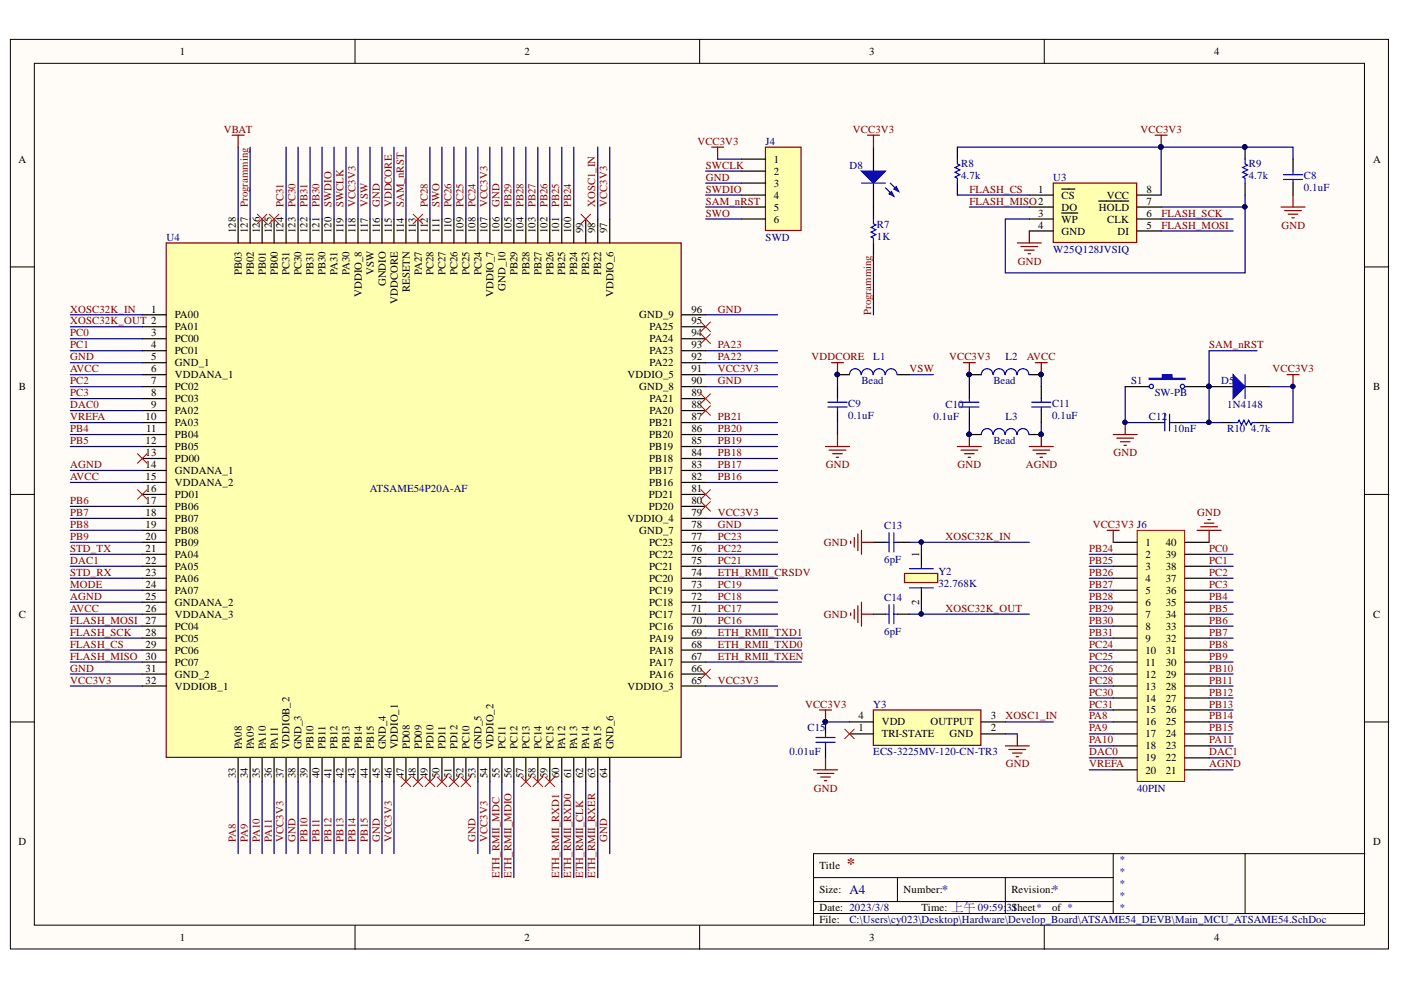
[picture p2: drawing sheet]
<svg xmlns="http://www.w3.org/2000/svg" width="297mm" height="210mm" viewBox="0 0 297 210" stroke-linecap="round" stroke-linejoin="round" font-family="sans-serif">
<defs><g id="words">
<text font-size="3.5" fill="#800000" x="179.6" y="184.3">*</text>
<g font-size="2.8" fill="#000080">
<text x="180.1" y="189.6">A4</text>
<text x="199.7" y="189.6">*</text>
<text x="223.1" y="189.6">*</text>
</g>
<g font-size="2.3">
<text x="38.1" y="11.7">1</text>
<text x="111.2" y="11.7">2</text>
<text x="184.3" y="11.7">3</text>
<text x="257.4" y="11.7">4</text>
<text x="3.9" y="34.5">A</text>
<text x="164.1" y="34.5">1</text>
<text x="291.1" y="34.5">A</text>
<text x="164.1" y="37">2</text>
<text x="164.1" y="39.6">3</text>
<text x="220.1" y="40.8">1</text>
<text x="243.1" y="40.8">8</text>
<text x="164.1" y="42.1">4</text>
<text x="164.1" y="44.7">5</text>
<text x="164.1" y="47.2">6</text>
<text x="220.1" y="46">3</text>
<text x="225.1" y="42.1">CS</text>
<text x="225.1" y="44.7">DO</text>
<text x="225.1" y="47.2">WP</text>
<text x="232.9" y="44.7">HOLD</text>
<text x="234.6" y="42.1">VCC</text>
<text x="234.7" y="47.2">CLK</text>
<text x="243.1" y="43.4">7</text>
<text x="243.1" y="46">6</text>
<text x="50" y="49.4" transform="rotate(-90 50 49.4)">128</text>
<text x="52.5" y="49.4" transform="rotate(-90 52.5 49.4)">127</text>
<text x="55.1" y="49.4" transform="rotate(-90 55.1 49.4)">126</text>
<text x="57.6" y="49.4" transform="rotate(-90 57.6 49.4)">125</text>
<text x="60.1" y="49.4" transform="rotate(-90 60.1 49.4)">124</text>
<text x="62.7" y="49.4" transform="rotate(-90 62.7 49.4)">123</text>
<text x="65.2" y="49.4" transform="rotate(-90 65.2 49.4)">122</text>
<text x="67.8" y="49.4" transform="rotate(-90 67.8 49.4)">121</text>
<text x="70.3" y="49.4" transform="rotate(-90 70.3 49.4)">120</text>
<text x="72.8" y="49.4" transform="rotate(-90 72.8 49.4)">119</text>
<text x="75.4" y="49.4" transform="rotate(-90 75.4 49.4)">118</text>
<text x="78" y="49.4" transform="rotate(-90 78 49.4)">117</text>
<text x="80.5" y="49.4" transform="rotate(-90 80.5 49.4)">116</text>
<text x="83.1" y="49.4" transform="rotate(-90 83.1 49.4)">115</text>
<text x="85.6" y="49.4" transform="rotate(-90 85.6 49.4)">114</text>
<text x="88.1" y="49.4" transform="rotate(-90 88.1 49.4)">113</text>
<text x="90.7" y="49.4" transform="rotate(-90 90.7 49.4)">112</text>
<text x="93.2" y="49.4" transform="rotate(-90 93.2 49.4)">111</text>
<text x="95.8" y="49.4" transform="rotate(-90 95.8 49.4)">110</text>
<text x="98.3" y="49.4" transform="rotate(-90 98.3 49.4)">109</text>
<text x="100.8" y="49.4" transform="rotate(-90 100.8 49.4)">108</text>
<text x="103.4" y="49.4" transform="rotate(-90 103.4 49.4)">107</text>
<text x="105.9" y="49.4" transform="rotate(-90 105.9 49.4)">106</text>
<text x="108.4" y="49.4" transform="rotate(-90 108.4 49.4)">105</text>
<text x="111" y="49.4" transform="rotate(-90 111 49.4)">104</text>
<text x="113.5" y="49.4" transform="rotate(-90 113.5 49.4)">103</text>
<text x="116.1" y="49.4" transform="rotate(-90 116.1 49.4)">102</text>
<text x="118.6" y="49.4" transform="rotate(-90 118.6 49.4)">101</text>
<text x="121.1" y="49.4" transform="rotate(-90 121.1 49.4)">100</text>
<text x="123.7" y="49.4" transform="rotate(-90 123.7 49.4)">99</text>
<text x="126.2" y="49.4" transform="rotate(-90 126.2 49.4)">98</text>
<text x="128.7" y="49.4" transform="rotate(-90 128.7 49.4)">97</text>
<text x="220.1" y="48.5">4</text>
<text x="225.1" y="49.8">GND</text>
<text x="236.9" y="49.8">DI</text>
<text x="243.1" y="48.5">5</text>
<text x="51.3" y="58.4" transform="rotate(-90 51.3 58.4)">PB03</text>
<text x="53.8" y="58.4" transform="rotate(-90 53.8 58.4)">PB02</text>
<text x="56.3" y="58.4" transform="rotate(-90 56.3 58.4)">PB01</text>
<text x="58.9" y="58.4" transform="rotate(-90 58.9 58.4)">PB00</text>
<text x="61.4" y="58.4" transform="rotate(-90 61.4 58.4)">PC31</text>
<text x="63.9" y="58.4" transform="rotate(-90 63.9 58.4)">PC30</text>
<text x="66.5" y="58.4" transform="rotate(-90 66.5 58.4)">PB31</text>
<text x="69" y="58.4" transform="rotate(-90 69 58.4)">PB30</text>
<text x="71.6" y="58.3" transform="rotate(-90 71.6 58.3)">PA31</text>
<text x="74.1" y="58.3" transform="rotate(-90 74.1 58.3)">PA30</text>
<text x="79.3" y="58.4" transform="rotate(-90 79.3 58.4)">VSW</text>
<text x="89.4" y="58.3" transform="rotate(-90 89.4 58.3)">PA27</text>
<text x="91.9" y="58.4" transform="rotate(-90 91.9 58.4)">PC28</text>
<text x="94.5" y="58.4" transform="rotate(-90 94.5 58.4)">PC27</text>
<text x="97" y="58.4" transform="rotate(-90 97 58.4)">PC26</text>
<text x="99.6" y="58.4" transform="rotate(-90 99.6 58.4)">PC25</text>
<text x="102.1" y="58.4" transform="rotate(-90 102.1 58.4)">PC24</text>
<text x="109.7" y="58.4" transform="rotate(-90 109.7 58.4)">PB29</text>
<text x="112.2" y="58.4" transform="rotate(-90 112.2 58.4)">PB28</text>
<text x="114.8" y="58.4" transform="rotate(-90 114.8 58.4)">PB27</text>
<text x="117.3" y="58.4" transform="rotate(-90 117.3 58.4)">PB26</text>
<text x="119.9" y="58.4" transform="rotate(-90 119.9 58.4)">PB25</text>
<text x="122.4" y="58.4" transform="rotate(-90 122.4 58.4)">PB24</text>
<text x="124.9" y="58.4" transform="rotate(-90 124.9 58.4)">PB23</text>
<text x="127.5" y="58.4" transform="rotate(-90 127.5 58.4)">PB22</text>
<text x="76.7" y="63" transform="rotate(-90 76.7 63)">VDDIO_8</text>
<text x="81.8" y="60.7" transform="rotate(-90 81.8 60.7)">GNDIO</text>
<text x="84.3" y="64.4" transform="rotate(-90 84.3 64.4)">VDDCORE</text>
<text x="86.9" y="61.9" transform="rotate(-90 86.9 61.9)">RESETN</text>
<text x="104.6" y="63" transform="rotate(-90 104.6 63)">VDDIO_7</text>
<text x="107.2" y="61.7" transform="rotate(-90 107.2 61.7)">GND_10</text>
<text x="130.1" y="63" transform="rotate(-90 130.1 63)">VDDIO_6</text>
<text x="32.1" y="66.3">1</text>
<text x="32.1" y="71.3">3</text>
<text x="37" y="67.5">PA00</text>
<text x="37" y="70.1">PA01</text>
<text x="135.5" y="67.5">GND_9</text>
<text x="137.7" y="70.1">PA25</text>
<text x="146.6" y="66.3">96</text>
<text x="146.6" y="68.8">95</text>
<text x="146.6" y="71.3">94</text>
<text x="32.1" y="73.9">4</text>
<text x="32.1" y="76.4">5</text>
<text x="37" y="72.6">PC00</text>
<text x="37" y="75.1">PC01</text>
<text x="37" y="77.7">GND_1</text>
<text x="137.7" y="72.6">PA24</text>
<text x="137.7" y="75.1">PA23</text>
<text x="137.7" y="77.7">PA22</text>
<text x="146.6" y="73.9">93</text>
<text x="146.6" y="76.4">92</text>
<text x="4" y="82.7">B</text>
<text x="32.1" y="78.9">6</text>
<text x="32.1" y="81.5">7</text>
<text x="37" y="80.2">VDDANA_1</text>
<text x="37" y="82.7">PC02</text>
<text x="133.1" y="80.2">VDDIO_5</text>
<text x="135.5" y="82.7">GND_8</text>
<text x="146.6" y="78.9">91</text>
<text x="146.6" y="81.5">90</text>
<text x="291.1" y="82.7">B</text>
<text x="30.9" y="89.1">10</text>
<text x="32.1" y="84">8</text>
<text x="32.1" y="86.5">9</text>
<text x="37" y="85.3">PC03</text>
<text x="37" y="87.8">PA02</text>
<text x="137.7" y="85.3">PA21</text>
<text x="137.7" y="87.8">PA20</text>
<text x="146.6" y="84">89</text>
<text x="146.6" y="86.5">88</text>
<text x="146.6" y="89.1">87</text>
<text x="30.9" y="94.1">12</text>
<text x="31" y="91.6">11</text>
<text x="37" y="90.3">PA03</text>
<text x="37" y="92.9">PB04</text>
<text x="37" y="95.4">PB05</text>
<text x="137.6" y="90.3">PB21</text>
<text x="137.6" y="92.9">PB20</text>
<text x="137.6" y="95.4">PB19</text>
<text x="146.6" y="91.6">86</text>
<text x="146.6" y="94.1">85</text>
<text x="30.9" y="96.7">13</text>
<text x="30.9" y="99.2">14</text>
<text x="30.9" y="101.8">15</text>
<text x="37" y="98">PD00</text>
<text x="37" y="100.5">GNDANA_1</text>
<text x="137.6" y="98">PB18</text>
<text x="137.6" y="100.5">PB17</text>
<text x="146.6" y="96.7">84</text>
<text x="146.6" y="99.2">83</text>
<text x="146.6" y="101.8">82</text>
<text x="30.9" y="104.4">16</text>
<text x="30.9" y="106.9">17</text>
<text x="37" y="103">VDDANA_2</text>
<text x="37" y="105.6">PD01</text>
<text x="137.5" y="105.6">PD21</text>
<text x="137.6" y="103">PB16</text>
<text x="146.6" y="104.4">81</text>
<text x="146.6" y="106.9">80</text>
<text x="30.9" y="109.4">18</text>
<text x="30.9" y="112">19</text>
<text x="37" y="108.2">PB06</text>
<text x="37" y="110.7">PB07</text>
<text x="37" y="113.2">PB08</text>
<text x="133.1" y="110.7">VDDIO_4</text>
<text x="135.5" y="113.2">GND_7</text>
<text x="137.5" y="108.2">PD20</text>
<text x="146.6" y="109.4">79</text>
<text x="146.6" y="112">78</text>
<text x="30.9" y="114.5">20</text>
<text x="30.9" y="117.1">21</text>
<text x="30.9" y="119.6">22</text>
<text x="37" y="115.8">PB09</text>
<text x="37" y="118.3">PA04</text>
<text x="137.6" y="115.8">PC23</text>
<text x="137.6" y="118.3">PC22</text>
<text x="146.6" y="114.5">77</text>
<text x="146.6" y="117.1">76</text>
<text x="146.6" y="119.6">75</text>
<text x="194.9" y="118.1" transform="rotate(-90 194.9 118.1)">1</text>
<text x="242.8" y="115.8">1</text>
<text x="242.8" y="118.3">2</text>
<text x="247.2" y="118.3">39</text>
<text x="247.2" y="115.8">40</text>
<text x="30.9" y="122.1">23</text>
<text x="30.9" y="124.7">24</text>
<text x="37" y="120.9">PA05</text>
<text x="37" y="123.4">PA06</text>
<text x="37" y="125.9">PA07</text>
<text x="137.6" y="120.9">PC21</text>
<text x="137.6" y="123.4">PC20</text>
<text x="137.6" y="125.9">PC19</text>
<text x="146.6" y="122.1">74</text>
<text x="146.6" y="124.7">73</text>
<text x="242.8" y="120.9">3</text>
<text x="242.8" y="123.4">4</text>
<text x="242.8" y="125.9">5</text>
<text x="247.2" y="125.9">36</text>
<text x="247.2" y="123.4">37</text>
<text x="247.2" y="120.9">38</text>
<text x="4" y="131">C</text>
<text x="30.9" y="127.2">25</text>
<text x="30.9" y="129.7">26</text>
<text x="37" y="128.5">GNDANA_2</text>
<text x="37" y="131">VDDANA_3</text>
<text x="137.6" y="128.5">PC18</text>
<text x="137.6" y="131">PC17</text>
<text x="146.6" y="127.2">72</text>
<text x="146.6" y="129.7">71</text>
<text x="194.9" y="128.3" transform="rotate(-90 194.9 128.3)">2</text>
<text x="242.8" y="128.5">6</text>
<text x="242.8" y="131">7</text>
<text x="247.2" y="131">34</text>
<text x="247.2" y="128.5">35</text>
<text x="291.1" y="131">C</text>
<text x="30.9" y="132.3">27</text>
<text x="30.9" y="134.8">28</text>
<text x="30.9" y="137.3">29</text>
<text x="37" y="133.5">PC04</text>
<text x="37" y="136.1">PC05</text>
<text x="137.6" y="133.5">PC16</text>
<text x="137.7" y="136.1">PA19</text>
<text x="146.6" y="132.3">70</text>
<text x="146.6" y="134.8">69</text>
<text x="146.6" y="137.3">68</text>
<text x="242.8" y="133.5">8</text>
<text x="242.8" y="136.1">9</text>
<text x="247.2" y="136.1">32</text>
<text x="247.2" y="133.5">33</text>
<text x="30.9" y="139.9">30</text>
<text x="30.9" y="142.4">31</text>
<text x="37" y="138.6">PC06</text>
<text x="37" y="141.1">PC07</text>
<text x="37" y="143.7">GND_2</text>
<text x="137.7" y="138.6">PA18</text>
<text x="137.7" y="141.1">PA17</text>
<text x="137.7" y="143.7">PA16</text>
<text x="146.6" y="139.9">67</text>
<text x="146.6" y="142.4">66</text>
<text x="242.8" y="138.6">10</text>
<text x="242.8" y="141.1">11</text>
<text x="242.8" y="143.7">12</text>
<text x="247.2" y="143.7">29</text>
<text x="247.2" y="141.1">30</text>
<text x="247.2" y="138.6">31</text>
<text x="30.9" y="144.9">32</text>
<text x="37" y="146.2">VDDIOB_1</text>
<text x="133.1" y="146.2">VDDIO_3</text>
<text x="146.6" y="144.9">65</text>
<text x="242.8" y="146.2">13</text>
<text x="242.8" y="148.7">14</text>
<text x="247.2" y="148.7">27</text>
<text x="247.2" y="146.2">28</text>
<text x="182" y="155.1">1</text>
<text x="182" y="152.5">4</text>
<text x="186.9" y="153.8">VDD</text>
<text x="197.3" y="153.8">OUTPUT</text>
<text x="210.1" y="155.1">2</text>
<text x="210.1" y="152.5">3</text>
<text x="242.8" y="151.3">15</text>
<text x="242.8" y="153.8">16</text>
<text x="247.2" y="153.8">25</text>
<text x="247.2" y="151.3">26</text>
<text x="51.3" y="158.9" transform="rotate(-90 51.3 158.9)">PA08</text>
<text x="53.8" y="158.9" transform="rotate(-90 53.8 158.9)">PA09</text>
<text x="56.3" y="158.9" transform="rotate(-90 56.3 158.9)">PA10</text>
<text x="58.9" y="158.9" transform="rotate(-90 58.9 158.9)">PA11</text>
<text x="61.4" y="158.9" transform="rotate(-90 61.4 158.9)">VDDIOB_2</text>
<text x="63.9" y="158.9" transform="rotate(-90 63.9 158.9)">GND_3</text>
<text x="66.5" y="158.9" transform="rotate(-90 66.5 158.9)">PB10</text>
<text x="69" y="158.9" transform="rotate(-90 69 158.9)">PB11</text>
<text x="71.6" y="158.9" transform="rotate(-90 71.6 158.9)">PB12</text>
<text x="74.1" y="158.9" transform="rotate(-90 74.1 158.9)">PB13</text>
<text x="76.7" y="158.9" transform="rotate(-90 76.7 158.9)">PB14</text>
<text x="79.3" y="158.9" transform="rotate(-90 79.3 158.9)">PB15</text>
<text x="81.8" y="158.9" transform="rotate(-90 81.8 158.9)">GND_4</text>
<text x="84.3" y="158.9" transform="rotate(-90 84.3 158.9)">VDDIO_1</text>
<text x="86.9" y="158.9" transform="rotate(-90 86.9 158.9)">PD08</text>
<text x="89.4" y="158.9" transform="rotate(-90 89.4 158.9)">PD09</text>
<text x="91.9" y="158.9" transform="rotate(-90 91.9 158.9)">PD10</text>
<text x="94.5" y="158.9" transform="rotate(-90 94.5 158.9)">PD11</text>
<text x="97" y="158.9" transform="rotate(-90 97 158.9)">PD12</text>
<text x="99.6" y="158.9" transform="rotate(-90 99.6 158.9)">PC10</text>
<text x="102.1" y="158.9" transform="rotate(-90 102.1 158.9)">GND_5</text>
<text x="104.6" y="158.9" transform="rotate(-90 104.6 158.9)">VDDIO_2</text>
<text x="107.2" y="158.9" transform="rotate(-90 107.2 158.9)">PC11</text>
<text x="109.7" y="158.9" transform="rotate(-90 109.7 158.9)">PC12</text>
<text x="112.2" y="158.9" transform="rotate(-90 112.2 158.9)">PC13</text>
<text x="114.8" y="158.9" transform="rotate(-90 114.8 158.9)">PC14</text>
<text x="117.3" y="158.9" transform="rotate(-90 117.3 158.9)">PC15</text>
<text x="119.9" y="158.9" transform="rotate(-90 119.9 158.9)">PA12</text>
<text x="122.4" y="158.9" transform="rotate(-90 122.4 158.9)">PA13</text>
<text x="124.9" y="158.9" transform="rotate(-90 124.9 158.9)">PA14</text>
<text x="127.5" y="158.9" transform="rotate(-90 127.5 158.9)">PA15</text>
<text x="130.1" y="158.9" transform="rotate(-90 130.1 158.9)">GND_6</text>
<text x="186.9" y="156.3">TRI-STATE</text>
<text x="201.3" y="156.3">GND</text>
<text x="242.8" y="156.3">17</text>
<text x="242.8" y="158.9">18</text>
<text x="242.8" y="161.4">19</text>
<text x="247.2" y="161.4">22</text>
<text x="247.2" y="158.9">23</text>
<text x="247.2" y="156.3">24</text>
<text x="50" y="165" transform="rotate(-90 50 165)">33</text>
<text x="52.5" y="165" transform="rotate(-90 52.5 165)">34</text>
<text x="55.1" y="165" transform="rotate(-90 55.1 165)">35</text>
<text x="57.6" y="165" transform="rotate(-90 57.6 165)">36</text>
<text x="60.1" y="165" transform="rotate(-90 60.1 165)">37</text>
<text x="62.7" y="165" transform="rotate(-90 62.7 165)">38</text>
<text x="65.2" y="165" transform="rotate(-90 65.2 165)">39</text>
<text x="67.8" y="165" transform="rotate(-90 67.8 165)">40</text>
<text x="70.3" y="165" transform="rotate(-90 70.3 165)">41</text>
<text x="72.8" y="165" transform="rotate(-90 72.8 165)">42</text>
<text x="75.4" y="165" transform="rotate(-90 75.4 165)">43</text>
<text x="78" y="165" transform="rotate(-90 78 165)">44</text>
<text x="80.5" y="165" transform="rotate(-90 80.5 165)">45</text>
<text x="83.1" y="165" transform="rotate(-90 83.1 165)">46</text>
<text x="85.6" y="165" transform="rotate(-90 85.6 165)">47</text>
<text x="88.1" y="165" transform="rotate(-90 88.1 165)">48</text>
<text x="90.7" y="165" transform="rotate(-90 90.7 165)">49</text>
<text x="93.2" y="165" transform="rotate(-90 93.2 165)">50</text>
<text x="95.8" y="165" transform="rotate(-90 95.8 165)">51</text>
<text x="98.3" y="165" transform="rotate(-90 98.3 165)">52</text>
<text x="100.8" y="165" transform="rotate(-90 100.8 165)">53</text>
<text x="103.4" y="165" transform="rotate(-90 103.4 165)">54</text>
<text x="105.9" y="165" transform="rotate(-90 105.9 165)">55</text>
<text x="108.4" y="165" transform="rotate(-90 108.4 165)">56</text>
<text x="111" y="165" transform="rotate(-90 111 165)">57</text>
<text x="113.5" y="165" transform="rotate(-90 113.5 165)">58</text>
<text x="116.1" y="165" transform="rotate(-90 116.1 165)">59</text>
<text x="118.6" y="165" transform="rotate(-90 118.6 165)">60</text>
<text x="121.1" y="165" transform="rotate(-90 121.1 165)">61</text>
<text x="123.7" y="165" transform="rotate(-90 123.7 165)">62</text>
<text x="126.2" y="165" transform="rotate(-90 126.2 165)">63</text>
<text x="128.7" y="165" transform="rotate(-90 128.7 165)">64</text>
<text x="242.8" y="164">20</text>
<text x="247.2" y="164">21</text>
<text x="3.9" y="179.3">D</text>
<text x="291.1" y="179.3">D</text>
<text x="173.7" y="184.3">Title</text>
<text x="173.7" y="189.4">Size:</text>
<text x="191.6" y="189.4">Number:</text>
<text x="214.4" y="189.4">Revision:</text>
<text x="173.7" y="193.2">Date: 2023/3/8</text>
<text x="173.7" y="195.7">File:</text>
<text x="195.4" y="193.2">Time: 上午 09:59:</text>
<text x="223.1" y="193.2">of *</text>
<text x="38.1" y="199.5">1</text>
<text x="111.2" y="199.5">2</text>
<text x="184.3" y="199.5">3</text>
<text x="257.4" y="199.5">4</text>
</g>
<g font-size="2.3" fill="#800000">
<text x="47.5" y="28.1">VBAT</text>
<text x="180.8" y="28.1">VCC3V3</text>
<text x="241.8" y="28.1">VCC3V3</text>
<text x="147.9" y="30.7">VCC3V3</text>
<text x="149.6" y="35.7">SWCLK</text>
<text x="149.6" y="38.3">GND</text>
<text x="149.6" y="40.8">SWDIO</text>
<text x="205.5" y="40.8">FLASH_CS</text>
<text x="52.5" y="43.9" transform="rotate(-90 52.5 43.9)">Programming</text>
<text x="60.1" y="43.9" transform="rotate(-90 60.1 43.9)">PC31</text>
<text x="62.7" y="43.9" transform="rotate(-90 62.7 43.9)">PC30</text>
<text x="65.2" y="43.9" transform="rotate(-90 65.2 43.9)">PB31</text>
<text x="67.8" y="43.9" transform="rotate(-90 67.8 43.9)">PB30</text>
<text x="70.3" y="43.9" transform="rotate(-90 70.3 43.9)">SWDIO</text>
<text x="72.8" y="43.9" transform="rotate(-90 72.8 43.9)">SWCLK</text>
<text x="75.4" y="43.9" transform="rotate(-90 75.4 43.9)">VCC3V3</text>
<text x="78" y="43.9" transform="rotate(-90 78 43.9)">VSW</text>
<text x="80.5" y="43.9" transform="rotate(-90 80.5 43.9)">GND</text>
<text x="83.1" y="43.9" transform="rotate(-90 83.1 43.9)">VDDCORE</text>
<text x="85.6" y="43.9" transform="rotate(-90 85.6 43.9)">SAM_nRST</text>
<text x="90.7" y="43.9" transform="rotate(-90 90.7 43.9)">PC28</text>
<text x="93.2" y="43.9" transform="rotate(-90 93.2 43.9)">SWO</text>
<text x="95.8" y="43.9" transform="rotate(-90 95.8 43.9)">PC26</text>
<text x="98.3" y="43.9" transform="rotate(-90 98.3 43.9)">PC25</text>
<text x="100.8" y="43.9" transform="rotate(-90 100.8 43.9)">PC24</text>
<text x="103.4" y="43.9" transform="rotate(-90 103.4 43.9)">VCC3V3</text>
<text x="105.9" y="43.9" transform="rotate(-90 105.9 43.9)">GND</text>
<text x="108.4" y="43.9" transform="rotate(-90 108.4 43.9)">PB29</text>
<text x="111" y="43.9" transform="rotate(-90 111 43.9)">PB28</text>
<text x="113.5" y="43.9" transform="rotate(-90 113.5 43.9)">PB27</text>
<text x="116.1" y="43.9" transform="rotate(-90 116.1 43.9)">PB26</text>
<text x="118.6" y="43.9" transform="rotate(-90 118.6 43.9)">PB25</text>
<text x="121.1" y="43.9" transform="rotate(-90 121.1 43.9)">PB24</text>
<text x="126.2" y="43.9" transform="rotate(-90 126.2 43.9)">XOSC1_IN</text>
<text x="128.7" y="43.9" transform="rotate(-90 128.7 43.9)">VCC3V3</text>
<text x="149.6" y="43.4">SAM_nRST</text>
<text x="149.6" y="46">SWO</text>
<text x="205.5" y="43.4">FLASH_MISO2</text>
<text x="246.2" y="46">FLASH_SCK</text>
<text x="246.2" y="48.5">FLASH_MOSI</text>
<text x="271.7" y="48.5">GND</text>
<text x="215.8" y="56.1">GND</text>
<text x="14.9" y="68.8">XOSC32K_OUT 2</text>
<text x="14.9" y="71.3">PC0</text>
<text x="14.9" y="66.3">XOSC32K_IN</text>
<text x="152.2" y="66.3">GND</text>
<text x="184.7" y="66.8" transform="rotate(-90 184.7 66.8)">Programming</text>
<text x="14.9" y="76.4">GND</text>
<text x="14.9" y="73.9">PC1</text>
<text x="152.2" y="76.4">PA22</text>
<text x="152.2" y="73.9">PA23</text>
<text x="172" y="76.4">VDDCORE</text>
<text x="201.2" y="76.4">VCC3V3</text>
<text x="217.7" y="76.4">AVCC</text>
<text x="256.4" y="73.9">SAM_nRST</text>
<text x="14.9" y="78.9">AVCC</text>
<text x="14.9" y="81.5">PC2</text>
<text x="152.2" y="81.5">GND</text>
<text x="152.2" y="78.9">VCC3V3</text>
<text x="192.9" y="78.9">VSW</text>
<text x="269.8" y="78.9">VCC3V3</text>
<text x="14.9" y="89.1">VREFA</text>
<text x="14.9" y="86.5">DAC0</text>
<text x="14.9" y="84">PC3</text>
<text x="152.2" y="89.1">PB21</text>
<text x="14.9" y="91.6">PB4</text>
<text x="14.9" y="94.1">PB5</text>
<text x="152.2" y="91.6">PB20</text>
<text x="152.2" y="94.1">PB19</text>
<text x="14.9" y="99.2">AGND</text>
<text x="14.9" y="101.8">AVCC</text>
<text x="152.2" y="101.8">PB16</text>
<text x="152.2" y="99.2">PB17</text>
<text x="152.2" y="96.7">PB18</text>
<text x="175.1" y="99.2">GND</text>
<text x="203" y="99.2">GND</text>
<text x="217.5" y="99.2">AGND</text>
<text x="236.1" y="96.7">GND</text>
<text x="14.9" y="106.9">PB6</text>
<text x="14.9" y="112">PB8</text>
<text x="14.9" y="109.4">PB7</text>
<text x="152.2" y="109.4">VCC3V3</text>
<text x="152.2" y="112">GND</text>
<text x="231.7" y="112">VCC3V3 J6</text>
<text x="253.8" y="109.4">GND</text>
<text x="14.9" y="114.5">PB9</text>
<text x="14.9" y="119.6">DAC1</text>
<text x="14.9" y="117.1">STD_TX</text>
<text x="152.2" y="119.6">PC21</text>
<text x="152.2" y="114.5">PC23</text>
<text x="152.2" y="117.1">PC22</text>
<text x="174.7" y="115.8">GND</text>
<text x="200.5" y="114.5">XOSC32K_IN</text>
<text x="230.9" y="117.1">PB24</text>
<text x="230.9" y="119.6">PB25</text>
<text x="256.4" y="117.1">PC0</text>
<text x="256.4" y="119.6">PC1</text>
<text x="14.9" y="122.1">STD_RX</text>
<text x="14.9" y="124.7">MODE</text>
<text x="152.2" y="124.7">PC19</text>
<text x="152.2" y="122.1">ETH_RMII_CRSDV</text>
<text x="230.9" y="122.1">PB26</text>
<text x="230.9" y="124.7">PB27</text>
<text x="256.4" y="122.1">PC2</text>
<text x="256.4" y="124.7">PC3</text>
<text x="14.9" y="127.2">AGND</text>
<text x="14.9" y="129.7">AVCC</text>
<text x="152.2" y="129.7">PC17</text>
<text x="152.2" y="127.2">PC18</text>
<text x="174.7" y="131">GND</text>
<text x="200.5" y="129.7">XOSC32K_OUT</text>
<text x="230.9" y="127.2">PB28</text>
<text x="230.9" y="129.7">PB29</text>
<text x="256.4" y="127.2">PB4</text>
<text x="256.4" y="129.7">PB5</text>
<text x="14.9" y="132.3">FLASH_MOSI</text>
<text x="14.9" y="134.8">FLASH_SCK</text>
<text x="14.9" y="137.3">FLASH_CS</text>
<text x="152.2" y="132.3">PC16</text>
<text x="152.2" y="137.3">ETH_RMII_TXD0</text>
<text x="152.2" y="134.8">ETH_RMII_TXD1</text>
<text x="230.9" y="132.3">PB30</text>
<text x="230.9" y="134.8">PB31</text>
<text x="230.9" y="137.3">PC24</text>
<text x="256.4" y="132.3">PB6</text>
<text x="256.4" y="134.8">PB7</text>
<text x="256.4" y="137.3">PB8</text>
<text x="14.9" y="142.4">GND</text>
<text x="14.9" y="139.9">FLASH_MISO</text>
<text x="152.2" y="139.9">ETH_RMII_TXEN</text>
<text x="230.9" y="139.9">PC25</text>
<text x="230.9" y="142.4">PC26</text>
<text x="256.4" y="139.9">PB9</text>
<text x="256.4" y="142.4">PB10</text>
<text x="14.9" y="144.9">VCC3V3</text>
<text x="152.2" y="144.9">VCC3V3</text>
<text x="230.9" y="144.9">PC28</text>
<text x="230.9" y="147.5">PC30</text>
<text x="256.4" y="144.9">PB11</text>
<text x="256.4" y="147.5">PB12</text>
<text x="170.7" y="150">VCC3V3</text>
<text x="213.2" y="152.5">XOSC1_IN</text>
<text x="230.9" y="155.1">PA9</text>
<text x="230.9" y="152.5">PA8</text>
<text x="230.9" y="150">PC31</text>
<text x="256.4" y="150">PB13</text>
<text x="256.4" y="152.5">PB14</text>
<text x="256.4" y="155.1">PB15</text>
<text x="230.9" y="160.2">DAC0</text>
<text x="230.9" y="157.6">PA10</text>
<text x="256.4" y="160.2">DAC1</text>
<text x="256.4" y="157.6">PA11</text>
<text x="172.6" y="167.8">GND</text>
<text x="213.2" y="162.7">GND</text>
<text x="230.9" y="162.7">VREFA</text>
<text x="256.4" y="162.7">AGND</text>
<text x="50" y="178.5" transform="rotate(-90 50 178.5)">PA8</text>
<text x="52.5" y="178.5" transform="rotate(-90 52.5 178.5)">PA9</text>
<text x="55.1" y="178.5" transform="rotate(-90 55.1 178.5)">PA10</text>
<text x="57.6" y="178.5" transform="rotate(-90 57.6 178.5)">PA11</text>
<text x="60.1" y="178.5" transform="rotate(-90 60.1 178.5)">VCC3V3</text>
<text x="62.7" y="178.5" transform="rotate(-90 62.7 178.5)">GND</text>
<text x="65.2" y="178.5" transform="rotate(-90 65.2 178.5)">PB10</text>
<text x="67.8" y="178.5" transform="rotate(-90 67.8 178.5)">PB11</text>
<text x="70.3" y="178.5" transform="rotate(-90 70.3 178.5)">PB12</text>
<text x="72.8" y="178.5" transform="rotate(-90 72.8 178.5)">PB13</text>
<text x="75.4" y="178.5" transform="rotate(-90 75.4 178.5)">PB14</text>
<text x="78" y="178.5" transform="rotate(-90 78 178.5)">PB15</text>
<text x="80.5" y="178.5" transform="rotate(-90 80.5 178.5)">GND</text>
<text x="83.1" y="178.5" transform="rotate(-90 83.1 178.5)">VCC3V3</text>
<text x="100.8" y="178.5" transform="rotate(-90 100.8 178.5)">GND</text>
<text x="103.4" y="178.5" transform="rotate(-90 103.4 178.5)">VCC3V3</text>
<text x="128.7" y="178.5" transform="rotate(-90 128.7 178.5)">GND</text>
<text x="105.9" y="186.1" transform="rotate(-90 105.9 186.1)">ETH_RMII_MDC</text>
<text x="108.4" y="186.1" transform="rotate(-90 108.4 186.1)">ETH_RMII_MDIO</text>
<text x="118.6" y="186.1" transform="rotate(-90 118.6 186.1)">ETH_RMII_RXD1</text>
<text x="121.1" y="186.1" transform="rotate(-90 121.1 186.1)">ETH_RMII_RXD0</text>
<text x="123.7" y="186.1" transform="rotate(-90 123.7 186.1)">ETH_RMII_CLK</text>
<text x="126.2" y="186.1" transform="rotate(-90 126.2 186.1)">ETH_RMII_RXER</text>
</g>
<g font-size="2.3" fill="#000080">
<text x="162.3" y="30.7">J4</text>
<text x="180.1" y="35.7">D8</text>
<text x="203.8" y="35.5">R8</text>
<text x="264.8" y="35.5">R9</text>
<text x="203.8" y="38">4.7k</text>
<text x="223.3" y="38.3">U3</text>
<text x="264.8" y="38">4.7k</text>
<text x="276.4" y="40.6">0.1uF</text>
<text x="276.4" y="38">C8</text>
<text x="35.3" y="51">U4</text>
<text x="162.3" y="51">SWD</text>
<text x="185.9" y="50.8">1K</text>
<text x="185.9" y="48.3">R7</text>
<text x="223.3" y="53.6">W25Q128JVSIQ</text>
<text x="185.2" y="76.4">L1</text>
<text x="213.2" y="76.4">L2</text>
<text x="182.6" y="81.5">Bead</text>
<text x="210.6" y="81.5">Bead</text>
<text x="239.8" y="81.5">S1</text>
<text x="258.9" y="81.5">D5</text>
<text x="179.8" y="88.8">0.1uF</text>
<text x="179.8" y="86.3">C9</text>
<text x="197.9" y="89.1">0.1uF</text>
<text x="200.5" y="86.5">C10</text>
<text x="213.2" y="89.1">L3</text>
<text x="223.1" y="88.8">0.1uF</text>
<text x="223.1" y="86.3">C11</text>
<text x="243.6" y="89.1">C12</text>
<text x="244.9" y="84">SW-PB</text>
<text x="260.2" y="86.5">1N4148</text>
<text x="210.6" y="94.1">Bead</text>
<text x="248.8" y="91.6">10nF</text>
<text x="260.2" y="91.6">R10</text>
<text x="265.3" y="91.6">4.7k</text>
<text x="78.4" y="104.4">ATSAME54P20A-AF</text>
<text x="187.4" y="112.2">C13</text>
<text x="187.4" y="119.3">6pF</text>
<text x="198.9" y="121.9">Y2</text>
<text x="198.9" y="124.4">32.768K</text>
<text x="187.4" y="127.4">C14</text>
<text x="187.4" y="134.5">6pF</text>
<text x="171.2" y="155.1">C15</text>
<text x="185.2" y="150">Y3</text>
<text x="167.4" y="160.2">0.01uF</text>
<text x="185.2" y="160.2">ECS-3225MV-120-CN-TR3</text>
<text x="241.1" y="167.8">40PIN</text>
<text x="237.3" y="183.1">*</text>
<text x="237.3" y="185.6">*</text>
<text x="237.3" y="188.1">*</text>
<text x="237.3" y="190.7">*</text>
<text x="180.1" y="195.7">C:\Users\cy023\Desktop\Hardware\Develop_Board\ATSAME54_DEVB\Main_MCU_ATSAME54.SchDoc</text>
<text x="213.4" y="193.2">3Sheet*</text>
<text x="214.6" y="193.2">1</text>
<text x="237.3" y="193.2">*</text>
</g>
</g></defs>
<g fill="#fffcf8" stroke="#000" stroke-width=".21">
<path d="M2.2 8.3h292.2v192.9h-292.2z"/>
<path d="M7.3 13.4h282v182.8h-282z"/>
</g>
<g fill="none" stroke="#000" stroke-width=".21">
<path d="M75.3 8.3v5.1M148.3 8.3v5.1M221.4 8.3v5.1M2.2 56.6h5.1M289.4 56.6h5.1M2.2 104.8h5.1M289.4 104.8h5.1M2.2 153.1h5.1M289.4 153.1h5.1M75.3 196.2v5.1M148.3 196.2v5.1M172.5 186.1h63.5"/>
<path d="M172.5 193.7h116.9M172.5 191.2h63.5M190.3 186.1v5.1M213.1 186.1v7.6M221.4 196.2v5.1M236 181v12.7M264 181h-91.5v15.2M289.4 181h-25.4v12.7"/>
</g>
<path d="M35.2 51.5h109.2v109.1h-109.2z" fill="#ffffb0" stroke="#800000" stroke-width=".25"/>
<g fill="none" stroke="#000" stroke-width=".25">
<path d="M50.5 46.4v5.1M53 46.4v5.1M55.6 46.4v5.1M58.1 46.4v5.1M60.7 46.4v5.1M63.2 46.4v5.1M65.7 46.4v5.1M68.3 46.4v5.1M70.8 46.4v5.1M73.4 46.4v5.1M75.9 46.4v5.1M78.4 46.4v5.1"/>
<path d="M81 46.4v5.1M83.5 46.4v5.1M86.1 46.4v5.1M88.6 46.4v5.1M91.2 46.4v5.1M93.7 46.4v5.1M96.2 46.4v5.1M98.8 46.4v5.1M101.3 46.4v5.1M103.9 46.4v5.1M106.4 46.4v5.1M108.9 46.4v5.1"/>
<path d="M111.5 46.4v5.1M114 46.4v5.1M116.6 46.4v5.1M119.1 46.4v5.1M121.7 46.4v5.1M124.2 46.4v5.1M126.7 46.4v5.1M129.3 46.4v5.1M30.2 66.7h5M30.2 69.3h5M30.2 71.8h5M30.2 74.4h5"/>
<path d="M30.2 76.9h5M30.2 79.4h5M144.5 66.7h5.1M144.5 69.3h5.1M144.5 71.8h5.1M144.5 74.4h5.1M144.5 76.9h5.1M144.5 79.4h5.1M30.2 82h5M30.2 84.5h5M30.2 87.1h5M30.2 89.6h5"/>
<path d="M30.2 92.1h5M30.2 94.7h5M30.2 97.2h5M30.2 99.8h5M144.5 82h5.1M144.5 84.5h5.1M144.5 87.1h5.1M144.5 89.6h5.1M144.5 92.1h5.1M144.5 94.7h5.1M144.5 97.2h5.1M144.5 99.8h5.1"/>
<path d="M30.2 102.3h5M30.2 104.8h5M30.2 107.4h5M30.2 109.9h5M30.2 112.4h5M30.2 115h5M30.2 117.5h5M144.5 102.3h5.1M144.5 104.8h5.1M144.5 107.4h5.1M144.5 109.9h5.1M144.5 112.4h5.1"/>
<path d="M144.5 115h5.1M144.5 117.5h5.1M185.2 115h2.5M190.3 115h2.5M30.2 120.1h5M30.2 122.6h5M30.2 125.1h5M30.2 127.7h5M30.2 130.2h5M30.2 132.8h5M30.2 135.3h5M30.2 137.8h5"/>
<path d="M144.5 120.1h5.1M144.5 122.6h5.1M144.5 125.1h5.1M144.5 127.7h5.1M144.5 130.2h5.1M144.5 132.8h5.1M144.5 135.3h5.1M144.5 137.8h5.1M185.2 130.2h2.5M190.3 130.2h2.5M30.2 140.4h5M30.2 142.9h5"/>
<path d="M30.2 145.5h5M144.5 140.4h5.1M144.5 142.9h5.1M144.5 145.5h5.1M50.5 160.7v5.1M53 160.7v5.1M55.6 160.7v5.1M58.1 160.7v5.1M60.7 160.7v5.1M63.2 160.7v5.1M65.7 160.7v5.1M68.3 160.7v5.1"/>
<path d="M70.8 160.7v5.1M73.4 160.7v5.1M75.9 160.7v5.1M78.4 160.7v5.1M81 160.7v5.1M83.5 160.7v5.1M86.1 160.7v5.1M88.6 160.7v5.1M91.2 160.7v5.1M93.7 160.7v5.1M96.2 160.7v5.1M98.8 160.7v5.1"/>
<path d="M101.3 160.7v5.1M103.9 160.7v5.1M106.4 160.7v5.1M108.9 160.7v5.1M111.5 160.7v5.1M114 160.7v5.1M116.6 160.7v5.1M119.1 160.7v5.1M121.7 160.7v5.1M124.2 160.7v5.1M126.7 160.7v5.1M129.3 160.7v5.1"/>
</g>
<path d="M49.2 28.7h2.6M50.5 28.7v2.5M180.4 114.7v.5M181.1 114v2M181.9 113.2v3.6M182.6 112.4v5.1M182.6 115h2.6M180.4 130v.5M181.1 129.2v2M181.9 128.4v3.6M182.6 127.7v5.1M182.6 130.2h2.6" fill="none" stroke="#800000" stroke-width=".25"/>
<g fill="none" stroke="#f00" stroke-width=".21">
<path d="M54.6 45.4l2 2M56.6 45.4l-2 2M57.1 45.4l2 2M59.1 45.4l-2 2M87.6 45.4l2 2M89.6 45.4l-2 2M148.6 68.3l2 2M148.6 70.8l2 2M150.6 68.3l-2 2M150.6 70.8l-2 2M29.1 96.2l2.1 2M31.2 96.2l-2.1 2"/>
<path d="M148.6 83.5l2 2M148.6 86l2 2.1M150.6 83.5l-2 2M150.6 86l-2 2.1M29.1 103.8l2.1 2M31.2 103.8l-2.1 2M148.6 103.8l2 2M148.6 106.4l2 2M150.6 103.8l-2 2M150.6 106.4l-2 2M85.1 164.7l2 2.1M87.1 164.7l-2 2.1"/>
<path d="M87.6 164.7l2 2.1M89.6 164.7l-2 2.1M90.1 164.7l2.1 2.1M92.2 164.7l-2.1 2.1M92.7 164.7l2 2.1M94.7 164.7l-2 2.1M95.2 164.7l2.1 2.1M97.3 164.7l-2.1 2.1M97.8 164.7l2 2.1M99.8 164.7l-2 2.1M110.5 164.7l2 2.1M112.5 164.7l-2 2.1"/>
<path d="M113 164.7l2 2.1M115 164.7l-2 2.1M115.6 164.7l2 2.1M117.6 164.7l-2 2.1"/>
</g>
<path d="M187.7 115h.8M188.5 113v4M189.5 113v4M189.5 115h.8M187.7 130.2h.8M188.5 128.2v4M189.5 128.2v4M189.5 130.2h.8" fill="none" stroke="#00f" stroke-width=".25"/>
<path d="M241.1 112.4h10.1v53.3h-10.1z" fill="#ffffb0" stroke="#800000" stroke-width=".21"/>
<g fill="none" stroke="#000" stroke-width=".25">
<path d="M177.6 79.4h2.5M190.3 79.4h2.5M205.5 79.4h2.6M218.2 79.4h2.6M177.6 82v2.5M177.6 87.1v2.5M205.5 82v2.5M205.5 87.1v2.5M205.5 92.1h2.6M218.2 92.1h2.6M220.8 82v2.5M220.8 87.1v2.5"/>
<path d="M236 115h5.1M236 117.5h5.1M251.3 115h5.1M251.3 117.5h5.1M236 120.1h5.1M236 122.6h5.1M236 125.1h5.1M236 127.7h5.1M236 130.2h5.1M236 132.8h5.1M236 135.3h5.1M236 137.8h5.1"/>
<path d="M251.3 120.1h5.1M251.3 122.6h5.1M251.3 125.1h5.1M251.3 127.7h5.1M251.3 130.2h5.1M251.3 132.8h5.1M251.3 135.3h5.1M251.3 137.8h5.1M236 140.4h5.1M236 142.9h5.1M236 145.5h5.1M236 148h5.1"/>
<path d="M236 150.5h5.1M236 153.1h5.1M236 155.6h5.1M236 158.1h5.1M251.3 140.4h5.1M251.3 142.9h5.1M251.3 145.5h5.1M251.3 148h5.1M251.3 150.5h5.1M251.3 153.1h5.1M251.3 155.6h5.1M251.3 158.1h5.1"/>
<path d="M236 160.7h5.1M236 163.2h5.1M251.3 160.7h5.1M251.3 163.2h5.1"/>
</g>
<g fill="none" stroke="#800000" stroke-width=".25">
<path d="M176.3 76.9h2.5M177.6 76.9v2.5M204.3 76.9h2.5M205.5 76.9v2.5M219.5 76.9h2.5M220.8 76.9v2.5M175 94.7h5.1M175.8 95.4h3.5M176.5 96.2h2.1M177.3 97h.5M177.6 92.1v2.6M203 94.7h5.1"/>
<path d="M203.7 95.4h3.6M204.5 96.2h2M205.3 97h.5M205.5 92.1v2.6M218.2 94.7h5.1M219 95.4h3.6M219.8 96.2h2M220.5 97h.5M220.8 92.1v2.6M234.8 112.4h2.5M236 112.4v2.6M253.8 112.4h5.1"/>
<path d="M254.6 111.7h3.5M255.3 110.9h2.1M256.1 110.2h.5M256.4 112.4v2.6"/>
</g>
<g fill="#000080" stroke="#000080" stroke-width=".21">
<circle cx="205.5" cy="79.4" r=".47"/>
<circle cx="205.5" cy="92.1" r=".46"/>
<circle cx="220.7" cy="79.4" r=".46"/>
<circle cx="220.7" cy="92.1" r=".46"/>
<circle cx="177.5" cy="79.4" r=".46"/>
</g>
<g fill="none" stroke="#00f" stroke-width=".25">
<path d="M182.5 79.4a1.22 1.22 0 0 0-1.2-1.2 1.22 1.22 0 0 0-1.2 1.2M185.1 79.4a1.22 1.22 0 0 0-1.2-1.2 1.22 1.22 0 0 0-1.2 1.2M187.6 79.4a1.23 1.23 0 0 0-1.2-1.2 1.23 1.23 0 0 0-1.2 1.2M190.2 79.4a1.22 1.22 0 0 0-1.2-1.2 1.22 1.22 0 0 0-1.3 1.2M210.5 79.4a1.22 1.22 0 0 0-1.2-1.2 1.22 1.22 0 0 0-1.2 1.2M213 79.4a1.22 1.22 0 0 0-1.2-1.2 1.22 1.22 0 0 0-1.2 1.2M215.6 79.4a1.22 1.22 0 0 0-1.2-1.2 1.22 1.22 0 0 0-1.3 1.2M218.1 79.4a1.23 1.23 0 0 0-1.2-1.2 1.23 1.23 0 0 0-1.2 1.2M175.5 86.3h4.1M175.5 85.3h4.1M177.6 84.5v.8M177.6 86.3v.8"/>
<path d="M203.5 86.3h4.1M203.5 85.3h4.1M205.5 84.5v.8M205.5 86.3v.8M210.5 92.1a1.22 1.22 0 0 0-1.2-1.2 1.22 1.22 0 0 0-1.2 1.2M213 92.1a1.22 1.22 0 0 0-1.2-1.2 1.22 1.22 0 0 0-1.2 1.2M215.6 92.1a1.22 1.22 0 0 0-1.2-1.2 1.22 1.22 0 0 0-1.3 1.2M218.1 92.1a1.23 1.23 0 0 0-1.2-1.2 1.23 1.23 0 0 0-1.2 1.2M218.7 86.3h4.1M218.7 85.3h4.1M220.8 84.5v.8M220.8 86.3v.8"/>
</g>
<path d="M223.3 38.8h17.7v12.6h-17.7z" fill="#ffffb0" stroke="#800000" stroke-width=".25"/>
<g fill="none" stroke="#000" stroke-width=".25">
<path d="M203 31.2v2.5M203 38.8v2.6M264 31.2v2.5M264 38.8v2.6M218.2 41.4h5.1M218.2 43.9h5.1M218.2 46.4h5.1M218.2 49h5.1M225.1 40.1h2.8M225.1 45.2h3.4M232.9 42.6h6.4M241.1 41.4h5.1"/>
<path d="M241.1 43.9h5.1M241.1 46.4h5.1M241.1 49h5.1M238.6 82h5M243.6 89.6h2.6M248.7 89.6h2.6M251.3 82h5.1"/>
</g>
<path d="M244.9 28.7h2.6M246.2 28.7v2.5M215.7 51.5h5.1M216.5 52.3h3.5M217.2 53h2M218 53.8h.5M218.2 49v2.5M236 92.1h5.1M236.8 92.9h3.5M237.5 93.7h2.1M238.3 94.4h.5M238.6 89.6v2.5" fill="none" stroke="#800000" stroke-width=".25"/>
<path d="M203 33.7v1.1l.5 .2-1 .5 1 .5-1 .5 1 .5-1 .5 .5 .3v1M264 33.7v1.1l.5 .2-1 .5 1 .5-1 .5 1 .5-1 .5 .5 .3v1" fill="none" stroke="#00f" stroke-width=".25"/>
<g fill="#000080" stroke="#000080" stroke-width=".21">
<circle cx="263.9" cy="31.2" r=".47"/>
<circle cx="246.1" cy="31.2" r=".47"/>
<circle cx="238.5" cy="89.5" r=".46"/>
<circle cx="256.3" cy="81.9" r=".46"/>
</g>
<path d="M246.2 89.6h.8M247 87.8v3.6M248 87.8v3.6M248 89.6h.7" fill="none" stroke="#000080" stroke-width=".25"/>
<path d="M243.6 80.2h2.8v-.8h2.1v.8h2.8v.3h-7.7z" fill-rule="evenodd" fill="#00f"/>
<g fill="none" stroke="#00f" stroke-width=".25">
<path d="M243.6 80.2h2.8v-.8h2.1v.8h2.8v.3h-7.7z"/>
<circle cx="244.1" cy="81.9" r=".46"/>
<circle cx="250.7" cy="81.9" r=".46"/>
</g>
<circle cx="256.3" cy="81.9" r=".46" fill="#000080" stroke="#000080" stroke-width=".21"/>
<path d="M256.4 82h5M264 82h5.1" fill="none" stroke="#000" stroke-width=".25"/>
<path d="M261.4 79.4l2.6 2.6-2.6 2.5z" fill="#00f"/>
<path d="M272.1 38.1h4.1M272.1 37h4.1M274.1 36.3v.7M274.1 38.1v.7M261.4 79.4l2.6 2.6-2.6 2.5zM264 79.4v5.1M261.4 89.6h1.1l.2-.5 .5 1 .5-1 .5 1 .5-1 .6 1 .2-.5h1" fill="none" stroke="#00f" stroke-width=".25"/>
<circle cx="256.3" cy="81.9" r=".46" fill="#000080" stroke="#000080" stroke-width=".21"/>
<path d="M274.1 33.7v2.6M274.1 38.8v2.6M258.9 89.6h2.5M266.5 89.6h2.6" fill="none" stroke="#000" stroke-width=".25"/>
<path d="M271.6 43.9h5.1M272.4 44.7h3.5M273.1 45.4h2.1M273.9 46.2h.5M274.1 41.4v2.5" fill="none" stroke="#800000" stroke-width=".25"/>
<path d="M185.2 150.5h22.8v7.5h-22.8z" fill="#ffffb0" stroke="#800000" stroke-width=".25"/>
<path d="M175 153.1v2.5M175 158.1v2.6M180.1 155.6h5.1M180.1 153.1h5.1M208.1 155.6h5M208.1 153.1h5" fill="none" stroke="#000" stroke-width=".25"/>
<path d="M179.1 154.6l2 2M181.1 154.6l-2 2" fill="none" stroke="#f00" stroke-width=".21"/>
<path d="M173.8 150.5h2.5M175 150.5v2.6M213.1 158.1h5.1M213.9 158.9h3.6M214.7 159.7h2M215.7 155.6v2.5M172.5 163.2h5.1M173.2 164h3.6M174 164.7h2M174.8 165.5h.5M175 160.7v2.5M215.4 160.4h.5" fill="none" stroke="#800000" stroke-width=".25"/>
<circle cx="175" cy="153" r=".46" fill="#000080" stroke="#000080" stroke-width=".21"/>
<path d="M173 156.4h4.1M173 157.4h4.1M175 155.6v.8M175 157.4v.7" fill="none" stroke="#00f" stroke-width=".25"/>
<path d="M162.3 31.2h7.5v17.7h-7.5z" fill="#ffffb0" stroke="#800000" stroke-width=".25"/>
<path d="M157.2 33.7h5.1M157.2 36.3h5.1M157.2 38.8h5.1M157.2 41.4h5.1M157.2 43.9h5.1M157.2 46.4h5.1" fill="none" stroke="#000" stroke-width=".25"/>
<path d="M150.9 31.2h2.5M152.2 31.2v2.5M272.9 79.4h2.5M274.1 79.4v2.6" fill="none" stroke="#800000" stroke-width=".25"/>
<circle cx="274.1" cy="81.9" r=".46" fill="#000080" stroke="#000080" stroke-width=".21"/>
<path d="M123.2 45.4l2 2M125.2 45.4l-2 2M148.6 141.9l2 2M150.6 141.9l-2 2" fill="none" stroke="#f00" stroke-width=".21"/>
<path d="M191.8 121.6h7v1.9h-7z" fill="#ffffb0" stroke="#800000" stroke-width=".25"/>
<path d="M185.2 31.2v5.1M185.2 38.8v7.6M185.2 51.5v2.6M195.4 117.5v2.6M195.4 125.1v2.6" fill="none" stroke="#000" stroke-width=".25"/>
<path d="M185.2 46.4v1l.5 .3-1 .5 1 .5-1 .5 1 .5-1 .5 .5 .3v1M192.8 124.6h5.1M192.8 120.6h5.1M195.4 120.1v.5M195.4 124.6v.5" fill="none" stroke="#00f" stroke-width=".25"/>
<path d="M182.6 36.3h5.1l-2.5 2.5z" fill="#00f"/>
<path d="M182.6 36.3h5.1l-2.5 2.5zM187.7 39.8l1.8 1.8M188.7 38.8l1.8 1.8" fill="none" stroke="#00f" stroke-width=".25"/>
<path d="M188.5 41.1l.5-.5 .5 1z" fill="#00f"/>
<path d="M188.5 41.1l.5-.5 .5 1z" fill="none" stroke="#00f" stroke-width=".25"/>
<path d="M189.5 40.1l.5-.5 .5 1z" fill="#00f"/>
<path d="M182.6 38.8h5.1M189.5 40.1l.5-.5 .5 1z" fill="none" stroke="#00f" stroke-width=".25"/>
<path d="M183.9 28.7h2.6M185.2 28.7v2.5" fill="none" stroke="#800000" stroke-width=".25"/>
<g fill="none" stroke="#000080" stroke-width=".25">
<path d="M50.5 31.2v15.2M53 31.2v15.2M60.7 31.2v15.2M63.2 31.2v15.2M65.7 31.2v15.2M68.3 31.2v15.2M70.8 31.2v15.2M73.4 31.2v15.2M75.9 31.2v15.2M78.4 31.2v15.2M81 31.2v15.2M83.5 31.2v15.2"/>
<path d="M86.1 31.2v15.2M91.2 31.2v15.2M93.7 31.2v15.2M96.2 31.2v15.2M98.8 31.2v15.2M101.3 31.2v15.2M103.9 31.2v15.2M106.4 31.2v15.2M108.9 31.2v15.2M111.5 31.2v15.2M114 31.2v15.2M116.6 31.2v15.2"/>
<path d="M119.1 31.2v15.2M121.7 31.2v15.2M126.7 31.2v15.2M129.3 31.2v15.2M149.6 38.8h7.6M149.6 36.3h7.6M152.2 33.7h5M203 31.2h43.2M246.2 31.2h27.9v2.5M246.2 31.2v10.2M149.6 43.9h7.6M149.6 46.4h7.6"/>
<path d="M149.6 41.4h7.6M185.2 54.1v12.6M203 41.4h15.2M205.5 43.9h12.7M246.2 43.9h17.8v14h-50.9v-11.5h5.1M246.2 49h15.2M246.2 46.4h15.2M264 41.4v2.5M14.9 69.3h15.3M14.9 76.9h15.3M14.9 79.4h15.3M14.9 74.4h15.3"/>
<path d="M14.9 71.8h15.3M14.9 66.7h15.3M149.6 76.9h15.3M149.6 79.4h15.3M149.6 74.4h15.3M149.6 66.7h15.3M177.6 79.4v2.6M192.8 79.4h5.1M205.5 79.4v2.6M220.8 79.4v2.6M266.5 74.4h-10.1v15.2h-5.1M14.9 89.6h15.3"/>
<path d="M14.9 92.1h15.3M14.9 94.7h15.3M14.9 99.8h15.3M14.9 82h15.3M14.9 84.5h15.3M14.9 87.1h15.3M149.6 89.6h15.3M149.6 92.1h15.3M149.6 94.7h15.3M149.6 99.8h15.3M149.6 82h15.3M149.6 97.2h15.3"/>
<path d="M177.6 89.6v2.5M205.5 89.6v2.5M220.8 89.6v2.5M238.6 82v7.6h5M256.4 89.6h2.5M269.1 82h5v7.6h-5M14.9 112.4h15.3M14.9 115h15.3M14.9 107.4h15.3M14.9 109.9h15.3M14.9 117.5h15.3M14.9 102.3h15.3"/>
<path d="M149.6 112.4h15.3M149.6 115h15.3M149.6 109.9h15.3M149.6 117.5h15.3M149.6 102.3h15.3M192.8 115h2.6v2.5M195.4 115h22.8M230.9 117.5h5.1M256.4 117.5h5M14.9 120.1h15.3M14.9 122.6h15.3M14.9 125.1h15.3"/>
<path d="M14.9 127.7h15.3M14.9 130.2h15.3M14.9 132.8h15.3M14.9 135.3h15.3M14.9 137.8h15.3M149.6 120.1h15.3M149.6 122.6h15.3M149.6 125.1h15.3M149.6 127.7h15.3M149.6 130.2h15.3M149.6 132.8h15.3M149.6 135.3h20.3"/>
<path d="M149.6 137.8h20.3M192.8 130.2h25.4M195.4 127.7v2.5M230.9 120.1h5.1M230.9 122.6h5.1M230.9 125.1h5.1M230.9 127.7h5.1M230.9 130.2h5.1M230.9 132.8h5.1M230.9 135.3h5.1M230.9 137.8h5.1M256.4 120.1h5"/>
<path d="M256.4 122.6h5M256.4 125.1h5M256.4 127.7h5M256.4 130.2h5M256.4 132.8h5M256.4 135.3h5M256.4 137.8h5M14.9 142.9h15.3M14.9 145.5h15.3M14.9 140.4h15.3M149.6 145.5h15.3M149.6 140.4h20.3"/>
<path d="M175 153.1h5.1M213.1 155.6h2.6M213.1 153.1h10.2M230.9 142.9h5.1M230.9 145.5h5.1M230.9 140.4h5.1M230.9 158.1h5.1M230.9 155.6h5.1M230.9 153.1h5.1M230.9 150.5h5.1M230.9 148h5.1M256.4 142.9h5"/>
<path d="M256.4 145.5h5M256.4 140.4h5M256.4 158.1h5M256.4 155.6h5M256.4 153.1h5M256.4 150.5h5M256.4 148h5M50.5 165.8v15.2M53 165.8v15.2M55.6 165.8v15.2M58.1 165.8v15.2M60.7 165.8v15.2"/>
<path d="M63.2 165.8v15.2M65.7 165.8v15.2M68.3 165.8v15.2M70.8 165.8v15.2M73.4 165.8v15.2M75.9 165.8v15.2M78.4 165.8v15.2M81 165.8v15.2M83.5 165.8v15.2M101.3 165.8v15.2M103.9 165.8v15.2M106.4 165.8v20.3"/>
<path d="M108.9 165.8v20.3M119.1 165.8v20.3M121.7 165.8v20.3M124.2 165.8v20.3M126.7 165.8v20.3M129.3 165.8v15.2M230.9 163.2h5.1M230.9 160.7h5.1M256.4 163.2h5M256.4 160.7h5"/>
</g>
<g fill="#000080" stroke="#000080" stroke-width=".21">
<circle cx="205.5" cy="92.1" r=".46"/>
<circle cx="220.7" cy="92.1" r=".46"/>
<circle cx="205.5" cy="79.4" r=".47"/>
<circle cx="220.7" cy="79.4" r=".46"/>
<circle cx="177.5" cy="79.4" r=".46"/>
<circle cx="263.9" cy="43.8" r=".46"/>
<circle cx="238.5" cy="89.5" r=".46"/>
<circle cx="256.3" cy="89.5" r=".46"/>
<circle cx="256.3" cy="81.9" r=".46"/>
<circle cx="246.1" cy="31.2" r=".47"/>
<circle cx="263.9" cy="31.2" r=".47"/>
<circle cx="175" cy="153" r=".46"/>
<circle cx="274.1" cy="81.9" r=".46"/>
<circle cx="195.3" cy="130.2" r=".46"/>
<circle cx="195.3" cy="114.9" r=".46"/>
</g>
<use href="#words"/>
</svg>
